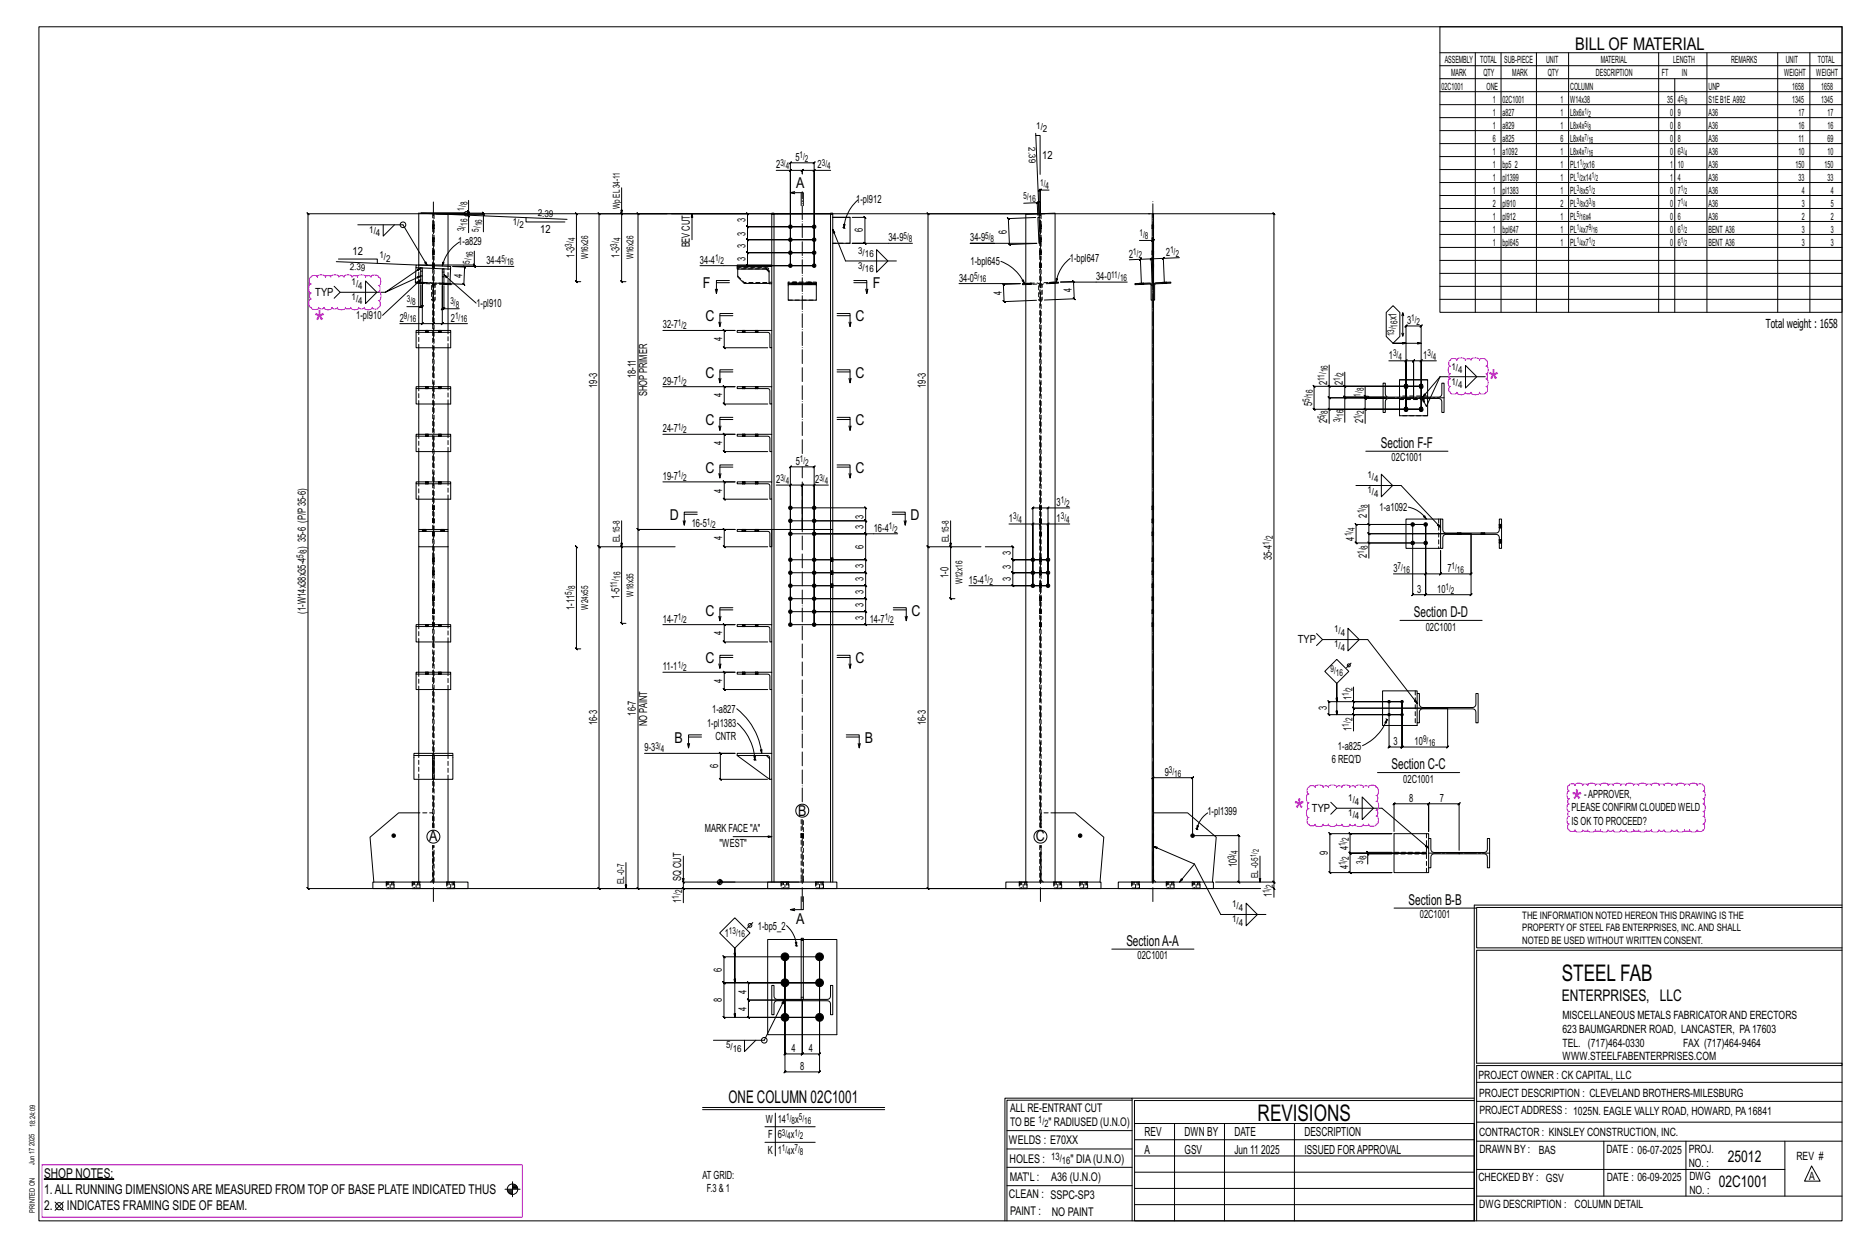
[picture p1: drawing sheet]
<svg xmlns="http://www.w3.org/2000/svg" width="914mm" height="610mm" viewBox="0 0 914 610" stroke-linecap="round" stroke-linejoin="round" font-family="sans-serif">
<defs><g id="words">
<g font-size="15.9" fill="#f0f">
<text x="154" y="163">*</text>
<text x="729" y="192">*</text>
<text x="633" y="402">*</text>
<text x="769" y="398">*</text>
</g>
<g font-size="11.2">
<text x="764" y="480">STEEL FAB</text>
<text x="616" y="548">REVISIONS</text>
</g>
<g font-size="8.6">
<text x="771" y="24">BILL OF MATERIAL</text>
<text x="357" y="540">ONE COLUMN 02C1001</text>
</g>
<g font-size="7.9">
<text x="765" y="490">ENTERPRISES, LLC</text>
<text x="846" y="569">25012</text>
<text x="841" y="581">02C1001</text>
</g>
<g font-size="7.3">
<text x="390" y="92">A</text>
<text x="344" y="141">F</text>
<text x="427" y="141">F</text>
<text x="345" y="157">C</text>
<text x="419" y="157">C</text>
<text x="345" y="185">C</text>
<text x="419" y="185">C</text>
<text x="345" y="208">C</text>
<text x="419" y="208">C</text>
<text x="676" y="219">Section F-F</text>
<text x="345" y="231">C</text>
<text x="419" y="231">C</text>
<text x="328" y="254">D</text>
<text x="446" y="254">D</text>
<text x="345" y="301">C</text>
<text x="446" y="301">C</text>
<text x="692" y="302">Section D-D</text>
<text x="345" y="324">C</text>
<text x="419" y="324">C</text>
<text x="330" y="363">B</text>
<text x="423" y="363">B</text>
<text x="681" y="376">Section C-C</text>
<text x="391" y="399">B</text>
<text x="210" y="412">A</text>
<text x="507" y="412">C</text>
<text x="690" y="443">Section B-B</text>
<text x="390" y="452">A</text>
<text x="551" y="463">SectionA-A</text>
</g>
<g font-size="6.6">
<text x="22" y="576">SHOP NOTES:</text>
<text x="22" y="584">1.ALL RUNNING DIMENSIONSARE MEASURED FROM TOP OF BASE PLATE INDICATED THUS</text>
<text x="22" y="592">2.</text>
<text x="33" y="592">INDICATES FRAMING SIDE OF BEAM.</text>
</g>
<g font-size="6.1">
<text x="864" y="161">Total weight : 1658</text>
<text x="560" y="556">REV</text>
<text x="580" y="556">DWN BY</text>
<text x="604" y="556">DATE</text>
<text x="639" y="556">DESCRIPTION</text>
<text x="560" y="564">A</text>
<text x="580" y="564">GSV</text>
<text x="604" y="564">Jun 11</text>
<text x="617" y="564">2025</text>
<text x="639" y="564">ISSUED FORAPPROVAL</text>
</g>
<g font-size="5.9">
<text x="494" y="560">WELDS : E70XX</text>
<text x="494" y="569">HOLES :</text>
<text x="524" y="569">&quot; DIA(U.N.O)</text>
<text x="494" y="578">MAT'L :</text>
<text x="515" y="578">A36 (U.N.O)</text>
<text x="494" y="586">CLEAN : SSPC-SP3</text>
<text x="495" y="595">PAINT :</text>
<text x="515" y="595">NO PAINT</text>
</g>
<g font-size="5.8">
<text x="494" y="544">ALL RE-ENTRANT CUT</text>
<text x="494" y="551">TO BE</text>
<text x="513" y="551">&quot; RADIUSED (U.N.O)</text>
</g>
<g font-size="5.6">
<text x="765" y="499">MISCELLANEOUS METALS FABRICATORAND ERECTORS</text>
<text x="765" y="505">623 BAUMGARDNER ROAD, LANCASTER, PA17603</text>
<text x="765" y="512">TEL. (717)464-0330</text>
<text x="824" y="512">FAX (717)464-9464</text>
<text x="765" y="519">WWW.STEELFABENTERPRISES.COM</text>
<text x="724" y="528">PROJECT OWNER : CK CAPITAL, LLC</text>
<text x="724" y="537">PROJECT DESCRIPTION : CLEVELAND BROTHERS-MILESBURG</text>
<text x="724" y="545">PROJECTADDRESS : 1025N. EAGLE VALLY ROAD, HOWARD, PA16841</text>
<text x="724" y="556">CONTRACTOR : KINSLEY CONSTRUCTION, INC.</text>
<text x="724" y="564">DRAWN BY :</text>
<text x="753" y="564">BAS</text>
<text x="786" y="564">DATE : 06-07-2025</text>
<text x="827" y="564">PROJ.</text>
<text x="879" y="568">REV #</text>
<text x="827" y="571">NO. :</text>
<text x="724" y="578">CHECKED BY : GSV</text>
<text x="787" y="578">DATE : 06-09-2025</text>
<text x="827" y="578">DWG</text>
<text x="886" y="578">A</text>
<text x="827" y="584">NO. :</text>
<text x="724" y="591">DWG DESCRIPTION : COLUMN DETAIL</text>
</g>
<g font-size="5.5">
<text x="510" y="78">12</text>
<text x="380" y="82">2</text>
<text x="389" y="79">5</text>
<text x="400" y="82">2</text>
<text x="419" y="99">1-pl912</text>
<text x="365" y="109" transform="rotate(-90 365 109)">3</text>
<text x="422" y="114" transform="rotate(-90 422 114)">6</text>
<text x="224" y="120">1-a829</text>
<text x="264" y="114">12</text>
<text x="365" y="115" transform="rotate(-90 365 115)">3</text>
<text x="435" y="118">34-9</text>
<text x="475" y="118">34-9</text>
<text x="493" y="114" transform="rotate(-92 493 114)">6</text>
<text x="173" y="125">12</text>
<text x="338" y="121" transform="rotate(-90 338 121)">BEV CUT</text>
<text x="365" y="121" transform="rotate(-90 365 121)">3</text>
<text x="571" y="125" transform="rotate(-2 571 125)">2</text>
<text x="238" y="129">34-4</text>
<text x="281" y="126" transform="rotate(-90 281 126)">1-3</text>
<text x="303" y="126" transform="rotate(-90 303 126)">1-3</text>
<text x="343" y="129">34-4</text>
<text x="365" y="128" transform="rotate(-90 365 128)">3</text>
<text x="475" y="130">1-bpl645</text>
<text x="524" y="128">1-bpl647</text>
<text x="553" y="126" transform="rotate(-2 553 126)">2</text>
<text x="226" y="136" transform="rotate(-88 226 136)">4</text>
<text x="469" y="138">34-0</text>
<text x="537" y="137">34-0</text>
<text x="525" y="143" transform="rotate(-92 525 143)">4</text>
<text x="154" y="145">TYP</text>
<text x="490" y="144" transform="rotate(-92 490 144)">4</text>
<text x="233" y="150">1-pl910</text>
<text x="174" y="156">1-pl910</text>
<text x="196" y="157">2</text>
<text x="221" y="157">2</text>
<text x="324" y="161">32-7</text>
<text x="684" y="157" transform="rotate(-90 684 157)">x1</text>
<text x="689" y="158">3</text>
<text x="354" y="167" transform="rotate(-90 354 167)">4</text>
<text x="680" y="176">1</text>
<text x="697" y="176">1</text>
<text x="311" y="185" transform="rotate(-90 311 185)">18-11</text>
<text x="292" y="190" transform="rotate(-90 292 190)">19-3</text>
<text x="324" y="188">29-7</text>
<text x="453" y="190" transform="rotate(-90 453 190)">19-3</text>
<text x="650" y="188" transform="rotate(-90 650 188)">2</text>
<text x="657" y="188" transform="rotate(-90 657 188)">2</text>
<text x="317" y="194" transform="rotate(-90 317 194)">SHOPPRIMER</text>
<text x="354" y="194" transform="rotate(-90 354 194)">4</text>
<text x="642" y="199" transform="rotate(-90 642 199)">5</text>
<text x="650" y="207" transform="rotate(-90 650 207)">2</text>
<text x="667" y="207" transform="rotate(-90 667 207)">2</text>
<text x="324" y="211">24-7</text>
<text x="354" y="218" transform="rotate(-90 354 218)">4</text>
<text x="390" y="227">5</text>
<text x="681" y="226">02C1001</text>
<text x="324" y="235">19-7</text>
<text x="380" y="236">2</text>
<text x="399" y="236">2</text>
<text x="354" y="241" transform="rotate(-90 354 241)">4</text>
<text x="517" y="248">3</text>
<text x="675" y="250">1-a1092</text>
<text x="423" y="254" transform="rotate(-90 423 254)">3</text>
<text x="494" y="255">1</text>
<text x="517" y="255">1</text>
<text x="669" y="253" transform="rotate(-90 669 253)">2</text>
<text x="339" y="258">16-5</text>
<text x="423" y="259" transform="rotate(-90 423 259)">3</text>
<text x="428" y="260">16-4</text>
<text x="150" y="269" transform="rotate(-90 150 269)">) 35-6 (P/P35-6)</text>
<text x="354" y="264" transform="rotate(-90 354 264)">4</text>
<text x="423" y="269" transform="rotate(-90 423 269)">6</text>
<text x="663" y="264" transform="rotate(-90 663 264)">4</text>
<text x="495" y="272" transform="rotate(-90 495 272)">3</text>
<text x="623" y="274" transform="rotate(-90 623 274)">35-4</text>
<text x="669" y="273" transform="rotate(-90 669 273)">2</text>
<text x="423" y="278" transform="rotate(-90 423 278)">3</text>
<text x="495" y="278" transform="rotate(-90 495 278)">3</text>
<text x="682" y="280">3</text>
<text x="709" y="280">7</text>
<text x="423" y="284" transform="rotate(-90 423 284)">3</text>
<text x="464" y="283" transform="rotate(-90 464 283)">1-0</text>
<text x="474" y="286">15-4</text>
<text x="495" y="284" transform="rotate(-90 495 284)">3</text>
<text x="303" y="293" transform="rotate(-90 303 293)">1-5</text>
<text x="423" y="291" transform="rotate(-90 423 291)">3</text>
<text x="694" y="290">3</text>
<text x="703" y="290">10</text>
<text x="281" y="298" transform="rotate(-90 281 298)">1-11</text>
<text x="423" y="297" transform="rotate(-90 423 297)">3</text>
<text x="150" y="300" transform="rotate(-90 150 300)">(1-W14x38x35-4</text>
<text x="324" y="305">14-7</text>
<text x="423" y="303" transform="rotate(-90 423 303)">3</text>
<text x="426" y="305">14-7</text>
<text x="354" y="311" transform="rotate(-90 354 311)">4</text>
<text x="698" y="308">02C1001</text>
<text x="635" y="315">TYP</text>
<text x="324" y="328">11-1</text>
<text x="354" y="334" transform="rotate(-90 354 334)">4</text>
<text x="649" y="347" transform="rotate(-90 649 347)">3</text>
<text x="662" y="343" transform="rotate(-90 662 343)">1</text>
<text x="311" y="350" transform="rotate(-90 311 350)">16-7</text>
<text x="349" y="349">1-a827</text>
<text x="292" y="355" transform="rotate(-90 292 355)">16-3</text>
<text x="317" y="355" transform="rotate(-90 317 355)">NO PAINT</text>
<text x="346" y="356">1-pl1383</text>
<text x="453" y="355" transform="rotate(-90 453 355)">16-3</text>
<text x="662" y="358" transform="rotate(-90 662 358)">1</text>
<text x="350" y="362">CNTR</text>
<text x="682" y="364">3</text>
<text x="692" y="364">10</text>
<text x="315" y="368">9-3</text>
<text x="655" y="367">1-a825</text>
<text x="352" y="376" transform="rotate(-90 352 376)">6</text>
<text x="652" y="373">6 REQ'D</text>
<text x="570" y="380">9</text>
<text x="687" y="383">02C1001</text>
<text x="690" y="392">8</text>
<text x="705" y="392">7</text>
<text x="775" y="390">-APPROVER,</text>
<text x="591" y="399">1-pl1399</text>
<text x="642" y="397">TYP</text>
<text x="769" y="397">PLEASE CONFIRM CLOUDED WELD</text>
<text x="345" y="407">MARK FACE &quot;A&quot;</text>
<text x="769" y="403">IS OKTO PROCEED?</text>
<text x="352" y="415">&quot;WEST&quot;</text>
<text x="650" y="418" transform="rotate(-90 650 418)">9</text>
<text x="660" y="416" transform="rotate(-90 660 416)">4</text>
<text x="605" y="424" transform="rotate(-90 605 424)">10</text>
<text x="660" y="425" transform="rotate(-90 660 425)">4</text>
<text x="334" y="431" transform="rotate(-90 334 431)">SQ CUT</text>
<text x="334" y="442" transform="rotate(-90 334 442)">1</text>
<text x="623" y="439" transform="rotate(-90 623 439)">1</text>
<text x="695" y="449">02C1001</text>
<text x="371" y="455">1-bp5_2</text>
<text x="355" y="458">1</text>
<text x="557" y="469">02C1001</text>
<text x="353" y="475" transform="rotate(-90 353 475)">6</text>
<text x="353" y="490" transform="rotate(-90 353 490)">8</text>
<text x="365" y="486" transform="rotate(-90 365 486)">4</text>
<text x="365" y="495" transform="rotate(-90 365 495)">4</text>
<text x="387" y="515">4</text>
<text x="396" y="515">4</text>
<text x="392" y="523">8</text>
<text x="375" y="549">W</text>
<text x="381" y="549">14</text>
<text x="389" y="549">x</text>
<text x="376" y="557">F</text>
<text x="381" y="557">6</text>
<text x="387" y="557">x</text>
<text x="376" y="565">K</text>
<text x="381" y="565">1</text>
<text x="387" y="565">x</text>
<text x="344" y="577">AT GRID:</text>
<text x="346" y="583">F.3 &amp; 1</text>
</g>
<g font-size="5">
<text x="745" y="450">THE INFORMATION NOTED HEREON THIS DRAWING IS THE</text>
<text x="745" y="456">PROPERTY OF STEEL FAB ENTERPRISES, INC.AND SHALL</text>
<text x="745" y="462">NOTED BE USED WITHOUT WRITTEN CONSENT.</text>
<text x="508" y="550">1/</text>
<text x="511" y="551">2</text>
<text x="515" y="568">13/</text>
<text x="520" y="570">16</text>
</g>
<g font-size="4.9">
<text x="707" y="31">ASSEMBLY</text>
<text x="725" y="31">TOTAL</text>
<text x="736" y="31">SUB-PIECE</text>
<text x="757" y="31">UNIT</text>
<text x="784" y="31">MATERIAL</text>
<text x="819" y="31">LENGTH</text>
<text x="847" y="31">REMARKS</text>
<text x="874" y="31">UNIT</text>
<text x="890" y="31">TOTAL</text>
<text x="710" y="37">MARK</text>
<text x="726" y="37">QTY</text>
<text x="740" y="37">MARK</text>
<text x="758" y="37">QTY</text>
<text x="781" y="37">DESCRIPTION</text>
<text x="814" y="37">FT</text>
<text x="823" y="37">IN</text>
<text x="873" y="37">WEIGHT</text>
<text x="889" y="37">WEIGHT</text>
<text x="706" y="44">02C1001</text>
<text x="728" y="44">ONE</text>
<text x="769" y="44">COLUMN</text>
<text x="836" y="44">UNP</text>
<text x="877" y="44">1658</text>
<text x="891" y="44">1658</text>
<text x="731" y="50">1</text>
<text x="736" y="50">02C1001</text>
<text x="764" y="50">1</text>
<text x="769" y="50">W14x38</text>
<text x="816" y="50">35</text>
<text x="821" y="50">4</text>
<text x="836" y="50">S1EB1E A992</text>
<text x="877" y="50">1345</text>
<text x="891" y="50">1345</text>
<text x="731" y="57">1</text>
<text x="736" y="57">a827</text>
<text x="764" y="57">1</text>
<text x="769" y="57">L8x6x</text>
<text x="818" y="57">0</text>
<text x="821" y="57">9</text>
<text x="836" y="57">A36</text>
<text x="880" y="57">17</text>
<text x="895" y="57">17</text>
<text x="731" y="63">1</text>
<text x="736" y="63">a829</text>
<text x="764" y="63">1</text>
<text x="769" y="63">L8x4x</text>
<text x="818" y="63">0</text>
<text x="821" y="63">8</text>
<text x="836" y="63">A36</text>
<text x="880" y="63">16</text>
<text x="895" y="63">16</text>
<text x="731" y="69">6</text>
<text x="736" y="69">a825</text>
<text x="764" y="69">6</text>
<text x="769" y="69">L8x4x</text>
<text x="818" y="69">0</text>
<text x="821" y="69">8</text>
<text x="836" y="69">A36</text>
<text x="880" y="69">11</text>
<text x="895" y="69">69</text>
<text x="731" y="76">1</text>
<text x="736" y="76">a1092</text>
<text x="764" y="76">1</text>
<text x="769" y="76">L8x4x</text>
<text x="818" y="76">0</text>
<text x="821" y="76">6</text>
<text x="836" y="76">A36</text>
<text x="880" y="76">10</text>
<text x="895" y="76">10</text>
<text x="731" y="82">1</text>
<text x="736" y="82">bp5_2</text>
<text x="764" y="82">1</text>
<text x="769" y="82">PL1 x16</text>
<text x="818" y="82">1</text>
<text x="821" y="82">10</text>
<text x="836" y="82">A36</text>
<text x="879" y="82">150</text>
<text x="893" y="82">150</text>
<text x="731" y="88">1</text>
<text x="736" y="88">pl1399</text>
<text x="764" y="88">1</text>
<text x="769" y="88">PL x14</text>
<text x="818" y="88">1</text>
<text x="821" y="88">4</text>
<text x="836" y="88">A36</text>
<text x="880" y="88">33</text>
<text x="895" y="88">33</text>
<text x="731" y="95">1</text>
<text x="736" y="95">pl1383</text>
<text x="764" y="95">1</text>
<text x="769" y="95">PL x5</text>
<text x="818" y="95">0</text>
<text x="821" y="95">7</text>
<text x="836" y="95">A36</text>
<text x="882" y="95">4</text>
<text x="896" y="95">4</text>
<text x="731" y="101">2</text>
<text x="736" y="101">pl910</text>
<text x="764" y="101">2</text>
<text x="769" y="101">PL x3</text>
<text x="818" y="101">0</text>
<text x="821" y="101">7</text>
<text x="836" y="101">A36</text>
<text x="882" y="101">3</text>
<text x="896" y="101">5</text>
<text x="731" y="107">1</text>
<text x="736" y="107">pl912</text>
<text x="764" y="107">1</text>
<text x="769" y="107">PL</text>
<text x="776" y="107">x4</text>
<text x="818" y="107">0</text>
<text x="821" y="107">6</text>
<text x="836" y="107">A36</text>
<text x="882" y="107">2</text>
<text x="896" y="107">2</text>
<text x="731" y="114">1</text>
<text x="736" y="114">bpl647</text>
<text x="764" y="114">1</text>
<text x="769" y="114">PL x7</text>
<text x="818" y="114">0</text>
<text x="821" y="114">6</text>
<text x="836" y="114">BENT A36</text>
<text x="882" y="114">3</text>
<text x="896" y="114">3</text>
<text x="731" y="120">1</text>
<text x="736" y="120">bpl645</text>
<text x="764" y="120">1</text>
<text x="769" y="120">PL x7</text>
<text x="818" y="120">0</text>
<text x="821" y="120">6</text>
<text x="836" y="120">BENT A36</text>
<text x="882" y="120">3</text>
<text x="896" y="120">3</text>
</g>
<g font-size="4.7">
<text x="507" y="63">1/</text>
<text x="511" y="65">2</text>
<text x="391" y="77">1/</text>
<text x="503" y="72" transform="rotate(88 503 72)">2.39</text>
<text x="382" y="81">3/</text>
<text x="385" y="83">4</text>
<text x="394" y="79">2</text>
<text x="402" y="81">3/</text>
<text x="405" y="83">4</text>
<text x="509" y="91">1/</text>
<text x="512" y="92">4</text>
<text x="229" y="101" transform="rotate(-90 229 101)">8</text>
<text x="501" y="97" transform="rotate(-2 501 97)">5/</text>
<text x="504" y="99" transform="rotate(-2 504 99)">16</text>
<text x="227" y="103" transform="rotate(-90 227 103)">1/</text>
<text x="263" y="106" transform="rotate(2 263 106)">2.39</text>
<text x="303" y="102" transform="rotate(-90 303 102)">Wp EL34-11</text>
<text x="181" y="114">1/</text>
<text x="227" y="113" transform="rotate(-90 227 113)">3/</text>
<text x="229" y="110" transform="rotate(-90 229 110)">16</text>
<text x="234" y="113" transform="rotate(-90 234 113)">5/</text>
<text x="236" y="111" transform="rotate(-90 236 111)">16</text>
<text x="251" y="110">1/</text>
<text x="254" y="112">2</text>
<text x="184" y="115">4</text>
<text x="282" y="118" transform="rotate(-90 282 118)">4</text>
<text x="304" y="118" transform="rotate(-90 304 118)">4</text>
<text x="442" y="117">5/</text>
<text x="445" y="118">8</text>
<text x="482" y="117">5/</text>
<text x="485" y="118">8</text>
<text x="558" y="115">1/</text>
<text x="560" y="117">8</text>
<text x="280" y="121" transform="rotate(-90 280 121)">3/</text>
<text x="302" y="121" transform="rotate(-90 302 121)">3/</text>
<text x="420" y="124">3/</text>
<text x="423" y="126">16</text>
<text x="555" y="125" transform="rotate(-2 555 125)">1/</text>
<text x="573" y="124" transform="rotate(-2 573 124)">1/</text>
<text x="576" y="126" transform="rotate(-2 576 126)">2</text>
<text x="186" y="126">1/</text>
<text x="189" y="128">2</text>
<text x="230" y="129" transform="rotate(-90 230 129)">5/</text>
<text x="232" y="126" transform="rotate(-90 232 126)">16</text>
<text x="245" y="128">5/</text>
<text x="248" y="130">16</text>
<text x="288" y="127" transform="rotate(-90 288 127)">W16x26</text>
<text x="310" y="127" transform="rotate(-90 310 127)">W16x26</text>
<text x="350" y="128">1/</text>
<text x="353" y="129">2</text>
<text x="420" y="132">3/</text>
<text x="557" y="126" transform="rotate(-2 557 126)">2</text>
<text x="171" y="132" transform="rotate(2 171 132)">2.39</text>
<text x="423" y="133">16</text>
<text x="477" y="137">5/</text>
<text x="544" y="136">11/</text>
<text x="548" y="137">16</text>
<text x="172" y="140">1/</text>
<text x="175" y="141">4</text>
<text x="479" y="138">16</text>
<text x="172" y="147">1/</text>
<text x="175" y="149">4</text>
<text x="199" y="148">3/</text>
<text x="202" y="149">8</text>
<text x="220" y="149">3/</text>
<text x="223" y="150">8</text>
<text x="198" y="156">9/</text>
<text x="200" y="158">16</text>
<text x="223" y="156">1/</text>
<text x="225" y="158">16</text>
<text x="332" y="159">1/</text>
<text x="334" y="161">2</text>
<text x="684" y="160" transform="rotate(-90 684 160)">16</text>
<text x="691" y="157">1/</text>
<text x="693" y="159">2</text>
<text x="682" y="165" transform="rotate(-90 682 165)">13/</text>
<text x="682" y="174">3/</text>
<text x="685" y="176">4</text>
<text x="699" y="174">3/</text>
<text x="701" y="176">4</text>
<text x="650" y="182" transform="rotate(-90 650 182)">16</text>
<text x="658" y="184" transform="rotate(-90 658 184)">2</text>
<text x="711" y="181">1/</text>
<text x="714" y="182">4</text>
<text x="332" y="187">1/</text>
<text x="334" y="189">2</text>
<text x="648" y="186" transform="rotate(-90 648 186)">11/</text>
<text x="656" y="186" transform="rotate(-90 656 186)">1/</text>
<text x="668" y="191" transform="rotate(-90 668 191)">8</text>
<text x="711" y="188">1/</text>
<text x="714" y="190">4</text>
<text x="641" y="197" transform="rotate(-90 641 197)">5/</text>
<text x="643" y="194" transform="rotate(-90 643 194)">16</text>
<text x="666" y="194" transform="rotate(-90 666 194)">1/</text>
<text x="650" y="203" transform="rotate(-90 650 203)">8</text>
<text x="668" y="203" transform="rotate(-90 668 203)">2</text>
<text x="648" y="205" transform="rotate(-90 648 205)">5/</text>
<text x="656" y="207" transform="rotate(-90 656 207)">3/</text>
<text x="658" y="204" transform="rotate(-90 658 204)">16</text>
<text x="666" y="205" transform="rotate(-90 666 205)">1/</text>
<text x="332" y="210">1/</text>
<text x="334" y="212">2</text>
<text x="392" y="226">1/</text>
<text x="394" y="228">2</text>
<text x="332" y="234">1/</text>
<text x="334" y="235">2</text>
<text x="382" y="235">3/</text>
<text x="385" y="237">4</text>
<text x="401" y="235">3/</text>
<text x="404" y="237">4</text>
<text x="669" y="234">1/</text>
<text x="673" y="236">4</text>
<text x="669" y="241">1/</text>
<text x="673" y="243">4</text>
<text x="519" y="246">1/</text>
<text x="522" y="248">2</text>
<text x="668" y="251" transform="rotate(-90 668 251)">1/</text>
<text x="669" y="249" transform="rotate(-90 669 249)">8</text>
<text x="346" y="257">1/</text>
<text x="496" y="254">3/</text>
<text x="499" y="256">4</text>
<text x="519" y="254">3/</text>
<text x="522" y="256">4</text>
<text x="349" y="258">2</text>
<text x="435" y="259">1/</text>
<text x="438" y="261">2</text>
<text x="623" y="264" transform="rotate(-90 623 264)">2</text>
<text x="662" y="262" transform="rotate(-90 662 262)">1/</text>
<text x="663" y="260" transform="rotate(-90 663 260)">4</text>
<text x="303" y="265" transform="rotate(-90 303 265)">EL15-8</text>
<text x="464" y="265" transform="rotate(-90 464 265)">EL15-8</text>
<text x="621" y="267" transform="rotate(-90 621 267)">1/</text>
<text x="669" y="268" transform="rotate(-90 669 268)">8</text>
<text x="149" y="273" transform="rotate(-90 149 273)">5/</text>
<text x="150" y="270" transform="rotate(-90 150 270)">8</text>
<text x="668" y="271" transform="rotate(-90 668 271)">1/</text>
<text x="684" y="279">7/</text>
<text x="687" y="280">16</text>
<text x="711" y="279">1/</text>
<text x="713" y="280">16</text>
<text x="302" y="287" transform="rotate(-90 302 287)">11/</text>
<text x="304" y="283" transform="rotate(-90 304 283)">16</text>
<text x="471" y="286" transform="rotate(-90 471 286)">W12x16</text>
<text x="482" y="284">1/</text>
<text x="484" y="286">2</text>
<text x="280" y="291" transform="rotate(-90 280 291)">5/</text>
<text x="282" y="288" transform="rotate(-90 282 288)">8</text>
<text x="310" y="292" transform="rotate(-90 310 292)">W18x35</text>
<text x="708" y="289">1/</text>
<text x="710" y="290">2</text>
<text x="288" y="298" transform="rotate(-90 288 298)">W24x55</text>
<text x="332" y="303">1/</text>
<text x="334" y="305">2</text>
<text x="433" y="303">1/</text>
<text x="436" y="305">2</text>
<text x="653" y="309">1/</text>
<text x="656" y="311">4</text>
<text x="653" y="317">1/</text>
<text x="656" y="318">4</text>
<text x="332" y="327">1/</text>
<text x="334" y="328">2</text>
<text x="651" y="329">9/</text>
<text x="654" y="331">16</text>
<text x="660" y="340" transform="rotate(-90 660 340)">1/</text>
<text x="662" y="338" transform="rotate(-90 662 338)">2</text>
<text x="662" y="353" transform="rotate(-90 662 353)">2</text>
<text x="660" y="356" transform="rotate(-90 660 356)">1/</text>
<text x="697" y="363">9/</text>
<text x="699" y="365">16</text>
<text x="321" y="366">3/</text>
<text x="323" y="368">4</text>
<text x="572" y="378">3/</text>
<text x="575" y="380">16</text>
<text x="660" y="392">1/</text>
<text x="663" y="394">4</text>
<text x="660" y="399">1/</text>
<text x="663" y="401">4</text>
<text x="659" y="414" transform="rotate(-90 659 414)">1/</text>
<text x="660" y="411" transform="rotate(-90 660 411)">2</text>
<text x="606" y="418" transform="rotate(-90 606 418)">4</text>
<text x="604" y="420" transform="rotate(-90 604 420)">3/</text>
<text x="659" y="423" transform="rotate(-90 659 423)">1/</text>
<text x="660" y="421" transform="rotate(-90 660 421)">2</text>
<text x="667" y="423" transform="rotate(-90 667 423)">3/</text>
<text x="669" y="420" transform="rotate(-90 669 420)">8</text>
<text x="616" y="429" transform="rotate(-90 616 429)">EL-0-5</text>
<text x="306" y="433" transform="rotate(-90 306 433)">EL-0-7</text>
<text x="334" y="437" transform="rotate(-90 334 437)">2</text>
<text x="621" y="437" transform="rotate(-90 621 437)">1/</text>
<text x="623" y="434" transform="rotate(-90 623 434)">2</text>
<text x="332" y="440" transform="rotate(-90 332 440)">1/</text>
<text x="603" y="444">1/</text>
<text x="606" y="446">4</text>
<text x="603" y="451">1/</text>
<text x="606" y="453">4</text>
<text x="357" y="457">13/</text>
<text x="361" y="459">16</text>
<text x="355" y="513">5/</text>
<text x="359" y="514">16</text>
<text x="385" y="548">1/</text>
<text x="387" y="550">8</text>
<text x="391" y="548">5/</text>
<text x="394" y="550">16</text>
<text x="383" y="556">3/</text>
<text x="385" y="557">4</text>
<text x="389" y="556">1/</text>
<text x="392" y="557">2</text>
<text x="383" y="563">1/</text>
<text x="389" y="563">7/</text>
<text x="385" y="565">4</text>
<text x="392" y="565">8</text>
</g>
<g font-size="4.2">
<text x="823" y="49">5/</text>
<text x="825" y="51">8</text>
<text x="776" y="56">1/</text>
<text x="778" y="57">2</text>
<text x="776" y="62">5/</text>
<text x="778" y="63">8</text>
<text x="776" y="68">7/</text>
<text x="778" y="70">16</text>
<text x="776" y="75">7/</text>
<text x="778" y="76">16</text>
<text x="823" y="75">3/</text>
<text x="825" y="76">4</text>
<text x="773" y="81">1/</text>
<text x="775" y="82">2</text>
<text x="772" y="87">1/</text>
<text x="774" y="89">2</text>
<text x="779" y="87">1/</text>
<text x="781" y="89">2</text>
<text x="772" y="94">3/</text>
<text x="774" y="95">8</text>
<text x="778" y="94">1/</text>
<text x="780" y="95">2</text>
<text x="823" y="94">1/</text>
<text x="825" y="95">2</text>
<text x="772" y="100">3/</text>
<text x="774" y="101">8</text>
<text x="778" y="100">3/</text>
<text x="780" y="101">8</text>
<text x="823" y="100">1/</text>
<text x="825" y="101">4</text>
<text x="772" y="106">5/</text>
<text x="774" y="108">16</text>
<text x="772" y="113">1/</text>
<text x="778" y="113">9/</text>
<text x="823" y="113">1/</text>
<text x="772" y="119">1/</text>
<text x="774" y="114">4</text>
<text x="778" y="119">1/</text>
<text x="780" y="114">16</text>
<text x="823" y="119">1/</text>
<text x="825" y="114">2</text>
<text x="774" y="121">4</text>
<text x="780" y="121">2</text>
<text x="825" y="121">2</text>
</g>
<g font-size="4">
<text x="615" y="419" transform="rotate(-90 615 419)">1/</text>
<text x="616" y="417" transform="rotate(-90 616 417)">2</text>
</g>
<g font-size="3.7">
<text x="17" y="551" transform="rotate(-90 17 551)">18:24:09</text>
<text x="17" y="561" transform="rotate(-90 17 561)">2025</text>
<text x="17" y="570" transform="rotate(-90 17 570)">Jun 17</text>
<text x="17" y="593" transform="rotate(-90 17 593)">PRINTED ON</text>
</g>
</g></defs>
<g fill="#000" stroke="#000" stroke-width=".49">
<path d="M388 139h2zM396 139h1zM22 577h34z"/>
<circle cx="387" cy="111" r=".9"/>
<circle cx="387" cy="117" r=".9"/>
<circle cx="399" cy="111" r=".9"/>
<circle cx="399" cy="117" r=".9"/>
<circle cx="387" cy="124" r=".9"/>
<circle cx="387" cy="130" r=".9"/>
<circle cx="399" cy="124" r=".9"/>
<circle cx="399" cy="130" r=".9"/>
<circle cx="688" cy="189" r="1"/>
<circle cx="696" cy="189" r="1"/>
<circle cx="688" cy="200" r="1"/>
<circle cx="696" cy="200" r="1"/>
<circle cx="387" cy="248" r=".9"/>
<circle cx="387" cy="255" r=".9"/>
<circle cx="399" cy="255" r=".9"/>
<circle cx="399" cy="248" r=".9"/>
<circle cx="692" cy="257" r=".9"/>
<circle cx="698" cy="257" r=".9"/>
<circle cx="387" cy="274" r=".9"/>
<circle cx="387" cy="261" r=".9"/>
<circle cx="399" cy="274" r=".9"/>
<circle cx="399" cy="261" r=".9"/>
<circle cx="506" cy="274" r=".9"/>
<circle cx="513" cy="274" r=".9"/>
<circle cx="692" cy="266" r=".9"/>
<circle cx="698" cy="266" r=".9"/>
<circle cx="387" cy="293" r=".9"/>
<circle cx="387" cy="287" r=".9"/>
<circle cx="387" cy="299" r=".9"/>
<circle cx="387" cy="280" r=".9"/>
<circle cx="399" cy="293" r=".9"/>
<circle cx="399" cy="299" r=".9"/>
<circle cx="399" cy="280" r=".9"/>
<circle cx="399" cy="287" r=".9"/>
<circle cx="506" cy="287" r=".9"/>
<circle cx="506" cy="280" r=".9"/>
<circle cx="513" cy="280" r=".9"/>
<circle cx="513" cy="287" r=".9"/>
<circle cx="387" cy="306" r=".9"/>
<circle cx="399" cy="306" r=".9"/>
<circle cx="680" cy="350" r=".6"/>
<circle cx="680" cy="343" r=".6"/>
<circle cx="686" cy="350" r=".6"/>
<circle cx="686" cy="343" r=".6"/>
<circle cx="193" cy="409" r=".9"/>
<circle cx="529" cy="409" r=".9"/>
<circle cx="584" cy="409" r=".9"/>
<circle cx="384" cy="468" r="1.9"/>
<circle cx="401" cy="468" r="1.9"/>
<circle cx="384" cy="498" r="1.9"/>
<circle cx="384" cy="481" r="1.9"/>
<circle cx="401" cy="481" r="1.9"/>
<circle cx="401" cy="498" r="1.9"/>
</g>
<g fill="none" stroke="#000" stroke-width=".49">
<path d="M19 13h883v584h-883zM705 13h197v140h-197zM705 26h197M705 32h197M705 39h197M722 26v127M735 26v127M752 26v127M768 26v127M812 26v127M820 39v114M836 26v127"/>
<path d="M870 26v127M886 26v127M705 45h197M705 51h197M705 58h197M507 65l2 41M507 66h2v19M705 64h197M705 70h197M705 77h197M229 98v6h-1h-1h-21h31h-1l1 1v-1v1M304 92v46v-1l1 1h-1h2"/>
<path d="M380 83h7v47v-50h-1l1-1v1h12h-1l1-1v1v50v-47h8M387 83l-1 1 1-1zM387 83h6l-1 1 1-1v2v-2l-1 1 1-1h6M389 95l-2-1h6v7M389 94h-2M392 94v7M393 94v3zM399 83l-1 1zM420 98a20 20 0 0 0-7 13M501 99h7v6M508 99l-1 1zM509 94l1-1z"/>
<path d="M509 93l-1 1 1-1v12l-1-6h1l-1 1v-1M514 93h-5v12M705 83h197M705 89h197M705 96h197M175 110h22l12 20M188 110v6l5-6M212 112h.1M212 110h.1M212 118h.1M212 116h.1M212 105l66 2"/>
<path d="M225 118a19 19 0 0 0-8 12M229 105l1 1zM229 103l1 1zM229 104v1v-1l1 1h-1h-15h15v-1l1 1h-1v1M236 104l1 1zM237 113v-8h-17h7l1 1h1v8M257 106v3h20M282 104l1 1zM282 105v33v-1l1 1h-1h2M304 104l1 1zM327 105h-34v-1l1 1h-1v163M329 105h37l-1-1 1 1v6l-1-1 1 1h33h-33l-1-1 1 1v6h-1l1 1v-1h33h-33h-1l1 1v-1v7l-1-1 1 1h33h-33l-1-1 1 1v6l-1-1 1 1h33h-56"/>
<path d="M339 105v12M378 105h1v327M378 105v-1h30v328M378 105v25M379 105h28v327M393 105h-81v-1l1 1h-1v154l1 1-1-1h27M407 105h1M408 112l6 16h25M413 111h.1M413 110h1l-1 1zM413 111l1 1M416 106h-8h8v13h-8"/>
<path d="M417 106h6l1 1-1-1v13l1 1-1-1h-6h30M507 106l-13 1-1-1 1 1v13v-1l1 1h-1l14-1h-33h12M508 106h1v13zM509 112h.1M509 110h.1M509 118h.1M509 116h.1M510 112h.1M510 110h.1M510 118h.1M510 116h.1M511 105h-57v-1l1 1h-1v163"/>
<path d="M558 118h6v20M562 105h62l-1-1 1 1v327M563 105h-412l-1-1 1 1v330l-1-1 1 1h413M564 112h.1M564 110h.1M564 118h.1M564 116h.1M564 105h1v327h-1zM564 118l1-1v1v20M565 112h.1M565 110h.1M565 118h.1"/>
<path d="M565 116h.1M565 117l-1 1zM705 102h197M705 108h197M705 115h197M165 128l39 2M166 127h19v2M179 137l5 6-5 6zM203 138v1h2M204 131l-1 7h3M204 130h17v2l-17-1zM205 130v-26l14 1v25"/>
<path d="M205 138v24M205 139h.1M205 138h.1M206 131l-17 12 17-8-2 1v-1h2v3h1v-3M206 139v11h-7M206 137l-19 17M206 131v4h1v-4M206 138l11 1M208 139h.1M208 138h.1M212 124h.1M212 123h.1"/>
<path d="M212 131h.1M212 129h.1M217 136v3v-3M217 128v1v1zM217 139h.1M217 132v4v-4M217 140v11h8M217 134l16 14M219 139h.1M219 139v23M220 139h1h-2M221 132l-1 7h-3"/>
<path d="M222 130l5 1v-1l1 1h-1v8l1 1-1-1h-6M222 130h30M232 129l1 1zM232 123v7h-27M232 130l1 1-1-1h-10M351 138h6M357 137h-6v7v-3M361 130h17v9h-2v-6v-1h-15zM361 132v4l3 3h12M375 132l1 1M378 130h-17M378 139v23"/>
<path d="M386 139h14h-14zM386 139h14M386 139v8h14v-8M388 139h2M396 139h1M418 137h6v7l1-3M418 138h6M429 122l6 6-6 5zM469 139h30h-8l1 1-1-1 1 9-1-1 1 1 15-1M490 128a21 21 0 0 1 11 11M500 137h1v2zM502 139h-1h1"/>
<path d="M503 139h.1M505 139h.1M509 124h.1M509 123h.1M509 131h.1M509 129h.1M510 124h.1M510 123h.1M510 131h.1M510 129h.1M514 138h.1M514 139h.1"/>
<path d="M516 138h.1M516 139h.1M516 138h2v1h-2M517 136h1l-1 2zM524 126a18 18 0 0 0-7 12M552 138h-33h6v-1l1 1h-1l1 8h-1l1 1v-1l-15 1M553 127h5l1 12M558 139h.1M558 127h6h-1l1-1v1v11M559 126l-1 1zM560 139h.1M564 124h.1"/>
<path d="M564 123h.1M564 131h.1M564 129h.1M564 140l-1-2-7 1h7v8h1M565 140l1-2h7v1h-8v8M565 124h.1M565 123h.1M565 131h.1M565 129h.1M569 138h.1M569 139h.1M569 126l-5 1 1-1-1 1 1 11"/>
<path d="M570 126l-1 1zM571 138h.1M571 139h.1M577 126h-8l1 12M705 121h197M705 127h197M705 134h197M164 140l2 3h23M166 143l-2 3M206 150h1l-1 1 1-1v-11v19h-11M206 150l-1 1zM207 158h5v1l1-1h-1v-20v20v1l1-1h-1h5"/>
<path d="M207 158l-1 1zM217 158l-1 1zM217 151h1l-1 1zM217 151l-1 1 1-1v-11v18h12M350 141l1 3M352 154h7M353 158l-1 2M359 153h-7v7v-2M410 153h6v7l1-2M410 154h6M416 158v2M424 141v3"/>
<path d="M679 153l3-3 3 3v12l-3 3-3-3zM687 153l-1 1M687 154v-1v11M705 140h197M705 146h197M204 162h17v1h-17zM204 163v7h17v-7M205 170v19M208 162h.1M208 163h.1M210 162h.1M210 163h.1"/>
<path d="M215 162h.1M215 163h.1M216 162h.1M216 163h.1M219 170v19M324 162h36h-5l-1-1 1 1v8h-1l1 1v-1h21M361 162h17v8h-1v-6l-1-1h-15zM363 162h.1M363 163h.1M365 162h.1M365 163h.1M370 162h.1"/>
<path d="M370 163h.1M371 162h.1M371 163h.1M378 170v19M651 179v10h45h-53l1 1-1-1v11l1 1-1-1h53h-45v7M680 177h8v23v-41v1l1-1h-1h8l-1 1 1-1v41v-23h7M686 163l1 1v-1M688 177l1-1zM688 177h4h-1l1-1v1v18v-18h-1l1-1v1h4M688 168h-6h14M696 177v-1l-1 1zM717 179l6 5-6 6z"/>
<path d="M204 189h17v1h-17zM204 190v8h17v-8M205 198v14M208 189h.1M208 190h.1M210 189h.1M210 190h.1M215 189h.1M215 190h.1M216 189h.1M216 190h.1M219 198v14"/>
<path d="M324 189h36h-5h-1l1 1v-1v9l-1-1 1 1h21M352 182h7M353 185l-1 2M359 181h-7v6v-2M361 189h17v9h-1v-7l-1-1h-15zM363 189h.1M363 190h.1M365 189h.1M365 190h.1M370 189h.1M370 190h.1M371 189h.1"/>
<path d="M371 190h.1M378 198v14M410 181h6v6l1-2M410 182h6M416 185v2M650 200l1 1zM650 189l1 1zM651 189v6l-1-1 1 1h25h-18v12M658 194l1 1zM658 189l1 1zM658 189v5l1 1-1-1h21h-21l1 1h-1M658 182v7h38"/>
<path d="M668 200l1 1zM668 193l1 1zM668 189v5h2v1h6h-25l-1-1 1 1v5M668 194v1v-1l1 1h-1h11h-11v-1l1 1h-1v5M677 187h1v6l2 1h25l1-1v-6h1v15h-1v-6l-2-1h-25l-1 2v5h-1zM685 194v-8h14v8M685 186h14M685 195v8h14v-8M705 184l-9 10M705 184l-7 15-2-4M705 184h22M204 212h17v1h-17z"/>
<path d="M204 213v8h17v-8M208 212h.1M208 213h.1M210 212h.1M210 213h.1M215 212h.1M215 213h.1M216 212h.1M216 213h.1M324 212h36h-5h-1l1 1v-1v9l-1-1 1 1h21M352 205h7M353 208l-1 3"/>
<path d="M359 204h-7v7v-3M361 212h17v9h-1v-7l-1-1h-15zM363 212h.1M363 213h.1M365 212h.1M365 213h.1M370 212h.1M370 213h.1M371 212h.1M371 213h.1M410 204h6v7l1-3M410 205h6"/>
<path d="M416 208v3M696 200h-28v7M204 236h17v1h-17zM204 237v7h17v-7M205 221v15M208 236h.1M208 237h.1M210 236h.1M210 237h.1M215 236h.1M215 237h.1M216 236h.1"/>
<path d="M216 237h.1M219 221v15M324 236h36h-5l-1-1 1 1v8h-1l1 1v-1h21M352 229h7M353 232l-1 2M359 227h-7v7v-2M361 236h17v8h-1v-6l-1-1h-15zM363 236h.1M363 237h.1M365 236h.1M365 237h.1M370 236h.1"/>
<path d="M370 237h.1M371 236h.1M371 237h.1M378 221v15M380 237h7v69v-78l-1 1 1-1h12l-1 1 1-1v78v-69h6M387 237l-1 1zM387 237h6l-1 1 1-1v22v-22l-1 1 1-1h6M399 237l-1 1zM410 227h6v7l1-2M410 229h6M416 232v2M664 238h22l19 20"/>
<path d="M669 221h40M676 232l6 6-6 5zM205 259h14v1h-14zM205 260v8h14M205 244v15M207 259h.1M207 260h.1M208 259h.1M208 260h.1M212 249h.1M212 248h.1M212 256h.1"/>
<path d="M212 254h.1M216 259h.1M216 260h.1M218 259h.1M218 260h.1M219 244v15M219 260v46M304 255v50v-1l1 1h-1h2M334 255l1 2M335 252h6M339 259h21h-5h-1l1 1v-1v9l-1-1 1 1h21M339 259h-27l1 1-1-1v176v-1l1 1h-1h63"/>
<path d="M341 251h-6v6v-2M350 259h10zM361 259h17v9h-1v-7l-1-1h-15zM363 259h.1M363 260h.1M365 259h.1M365 260h.1M370 259h.1M370 260h.1M371 259h.1M371 260h.1M378 244v62"/>
<path d="M378 259h30M387 255h37l-1-1 1 1v6h-1l1 1v-1h-25h25h-1l1 1v-1v13l-1-1 1 1h-25M387 248h37h-1l1 1v-1v7l-1-1 1 1h-25M437 251h6v6l1-2M437 252h6M443 255v2M465 255v38v-1l1 1h-1h2M506 256l-1 1 1-1zM506 256h3v1l1-1h-1v12v-12v1l1-1h-1h4M509 249h.1M509 248h.1M509 256h.1"/>
<path d="M509 254h.1M510 249h.1M510 248h.1M510 256h.1M510 254h.1M513 249l1-1-1 1zM513 256v1l1-1zM513 249h-7v-1l-1 1h1v38v-31h-12M524 249h-11v38v-31h11M564 249h.1M564 248h.1M564 256h.1"/>
<path d="M564 254h.1M565 249h.1M565 248h.1M565 256h.1M565 254h.1M670 256l1 1zM670 257v4l1 1-1-1h50v20l1-1-1 1h-15l1-1-1 1v-12v12l1-1-1 1h-7M670 247v10h28v24h-16M689 248a14 14 0 0 1 9 6M692 257v34h-1l1-1v1h6h-1l1-1v1v-34v34h-1l1-1v1h22l1-1-1 1v-30h-50l1 1-1-1v5M697 253v-1l1 2zM698 257h-34l-1-1 1 1v9l-1-1 1 1h34"/>
<path d="M705 254h1v6l2 1h25l1-2v-5h1v14h-1v-6l-2-1-25 1-1 1v5h-1zM705 254h-17v14h17M734 258h.1M734 257h.1M735 258h.1M735 257h.1M205 268v38M212 279h.1M212 275h.1M212 273h.1M212 262h.1M212 260h.1"/>
<path d="M282 267l1 1zM282 268v49l1 1-1-1h2M293 267l1 1zM304 267l1 1zM330 268h-37v-1l1 1h-1v167v-1l1 1h-1h102M387 274h37l-1-1 1 1v6h-1l1 1v-1h-37M387 261h52M407 279h.1M407 275h.1M407 273h.1M408 279h.1M408 275h.1"/>
<path d="M408 273h.1M454 267l1 1zM465 267l1 1zM480 268h-26v-1l1 1h-1v167v-1l1 1h-1h57M482 268h14l-1-1 1 1v6l-1-1 1 1h17h-17l-1-1 1 1v6h-1l1 1v-1h17h-17h-1l1 1v-1v7l-1-1 1 1h17h-39M509 279h.1M509 275h.1M509 273h.1M509 262h.1M509 260h.1M510 279h.1M510 275h.1"/>
<path d="M510 273h.1M510 262h.1M510 260h.1M564 279h.1M564 275h.1M564 273h.1M564 262h.1M564 260h.1M565 279h.1M565 275h.1M565 273h.1M565 262h.1"/>
<path d="M565 260h.1M670 265l1 1zM692 266h-22v7M713 261h.1M715 261h.1M725 261h.1M727 261h.1M734 266h.1M734 264h.1M735 266h.1M735 264h.1M212 287h.1"/>
<path d="M212 286h.1M212 281h.1M212 298h.1M212 294h.1M212 292h.1M352 298h7M359 297h-7v7v-2M399 299h25h-1l1 1v-1v7l-1-1 1 1h-37M399 293h25l-1-1 1 1v6h-1l1 1v-1h-37M399 287h25l-1-1 1 1v6l-1-1 1 1h-37M399 280h25h-1l1 1v-1v7l-1-1 1 1h-37M407 287h.1"/>
<path d="M407 286h.1M407 281h.1M408 287h.1M408 286h.1M408 281h.1M437 297h7v7v-2M437 298h7M509 287h.1M509 286h.1M509 281h.1M509 298h.1M509 294h.1"/>
<path d="M509 292h.1M510 287h.1M510 286h.1M510 281h.1M510 298h.1M510 294h.1M510 292h.1M564 287h.1M564 286h.1M564 281h.1M564 298h.1M564 294h.1"/>
<path d="M564 292h.1M565 287h.1M565 286h.1M565 281h.1M565 298h.1M565 294h.1M565 292h.1M697 281l1-1zM204 306h17v1h-17zM204 307v7h17v-7M205 314v15M208 306h.1"/>
<path d="M208 307h.1M210 306h.1M210 307h.1M212 300h.1M212 306h.1M212 305h.1M215 306h.1M215 307h.1M216 306h.1M216 307h.1M219 314v15M324 306h36h-5l-1-1 1 1v8h-1l1 1v-1h21"/>
<path d="M353 302l-1 2M361 306h17v8h-1v-6l-1-1h-15zM363 306h.1M363 307h.1M365 306h.1M365 307h.1M370 306h.1M370 307h.1M371 306h.1M371 307h.1M378 314v15M399 306h38"/>
<path d="M443 302l1 2M509 300h.1M509 306h.1M509 305h.1M510 300h.1M510 306h.1M510 305h.1M564 300h.1M564 306h.1M564 305h.1M565 300h.1M565 306h.1"/>
<path d="M565 305h.1M644 310l3 3h23l24 31M647 313l-3 3M660 307l5 6-5 5zM685 304h41M204 329h17v1h-17zM204 330v7h17v-7M205 337v32M208 329h.1M208 330h.1M210 329h.1M210 330h.1"/>
<path d="M215 329h.1M215 330h.1M216 329h.1M216 330h.1M219 337v32M324 329h36h-5l-1-1 1 1v8h-1l1 1v-1h21M352 325v2M352 322h7M359 321h-7v6l1-2M361 329h17v8h-1v-6l-1-1h-15zM363 329h.1M363 330h.1"/>
<path d="M365 329h.1M365 330h.1M370 329h.1M370 330h.1M371 329h.1M371 330h.1M378 337v32M410 321h6v6l1-2M410 322h6M416 325v2M648 328l6-5 6 5-6 6zM661 324l-2 3"/>
<path d="M663 336v7h23h-36l1 1-1-1v7v-1l1 1h-1h36h-23v8M694 339h1v6l1 1h26v-1v-6h2v15h-2v-6l-1-1h-25l-1 1v6h-1zM694 339v-1h-17v17h17v-1M343 360h-6v6l1-2M361 347a33 33 0 0 1 12 22M361 354a26 26 0 0 1 9 18M414 360h7v6v-2M654 343v-9v16M662 343l1 1zM662 349l1 1zM663 343v3h-1l1 1v-1h46M678 352h1"/>
<path d="M679 352v2l-1-1zM679 352a23 23 0 0 1-12 13M679 352h.1M680 343v22l-1 1 1-1h6v1l1-1h-1v-22v22v1l1-1h-1h23l-1 1 1-1v-19M709 346h-46h-1l1 1v-1v4M203 369h19v1h-19zM203 370v11h19v-11M212 370h1v11h-1zM315 369h45h-7l-1-1 1 1v12h-1l1 1v-1h23M337 364v2M337 361h6M361 369h17v12h-1l-1-11h-15z"/>
<path d="M361 370l16 11M369 372h1M369 370h1v2zM370 372h.1M372 367h1v2zM375 370l2 1M414 361h7M420 364l1 2M674 378h41M205 398h-10l-14 12 2 22M205 381v51M219 381v51"/>
<path d="M378 381v51M516 398h10l14 12-2 22M565 398h16l14 12-2 22M591 398a12 12 0 0 0-5 8M651 392l3 3h22l23 20M654 395l-3 3M667 390l5 5-5 6zM335 419v13M359 409h19M392 410h.1M392 408h.1M393 410h.1"/>
<path d="M393 408h.1M565 414l20 9M585 405l1 1M586 406h.1M586 404h1l-1 2zM617 419v13M650 407l1 1h30h-20l-1-1 1 1v9h-1l1 1v-1h37h-37h-1l1 1v-1v10l-1-1 1 1h20h-30l-1-1 1 1v-19zM669 417l1 1zM681 418h-11v5M681 417h-11h-1l1 1v-1v1M682 407v-14v1l1-1h-1h17v1l1-1h-1v14v-14v1l1-1h-1h15v1l1-1h-1v23M699 410h1l1 6 1 1h25l1-1v-6h1v15h-1v-6l-1-1h-26l-1 1v6h-1z"/>
<path d="M699 410v-2h-17v19h17v-2M183 432h46v3h-46zM189 432h.1M189 435h.1M193 432h.1M193 435h.1M202 432h.1M202 435h.1M206 432h.1M206 435h.1M219 432h.1M219 435h.1"/>
<path d="M223 432h.1M223 435h.1M306 422v13M334 434l1 1zM351 432h9M351 432h1M352 432h.1M352 433h.1M352 430v3M352 431h2M352 431h1M352 430h1"/>
<path d="M376 432h34v3h-34zM382 432h.1M382 435h.1M386 432h.1M386 435h.1M391 432h-56l-1-1 1 1v3M392 439v6M393 435h-58v7M393 439v6h-6l2 1M399 432h.1M399 435h.1M403 432h.1"/>
<path d="M403 435h.1M492 432h47v3h-47zM499 432h.1M499 435h.1M502 432v-327l14-1v328M503 432h.1M503 435h.1M516 432h.1M516 435h.1M520 432h.1M520 435h.1M529 432h.1"/>
<path d="M529 435h.1M532 432h.1M532 435h.1M547 432h47v3h-47zM554 432h.1M554 435h.1M558 432h.1M558 435h.1M562 435h55M564 432v-52v1l1-1h-1h20l-1 1 1-1v29h22v-1l1 1h-1v23v-1l1 1h-1h-11M565 430l1 2M571 432h.1"/>
<path d="M571 435h.1M575 432h.1M575 435h.1M584 432h.1M584 435h.1M585 423l-8 9M585 423l13 24h22M587 432h.1M587 435h.1M606 432h18l-1-1 1 1v3l-1-1 1 1v4M623 431l1 1zM352 456l8-7 7 7-7 8z"/>
<path d="M369 451l-3 3M385 453a14 14 0 0 1 5 10M389 445h-2M392 459h1v30h-1zM392 460h-16v46h34v-46h-17M610 442l6 5-6 6zM682 444h41M722 443v154M722 443h180M902 444h-179v20h179M360 464v4M384 468v48l1-1-1 1h9h-1l1-1v1v-27v27h-1l1-1v1h8l1-1-1 1v-48v56h1l-1 1v-1h-17h1l-1 1v-1z"/>
<path d="M389 461h1v2zM389 463h1M390 463h.1M401 468h-47l1 1-1-1v13v-1l1 1h-1h47h-47v-1l1 1h-1v17v-1l1 1h-1h47h-35h1l-1-1v1v-9l1 1-1-1h27h-27l1 1-1-1v-8h1l-1-1v1h35M544 464h40M902 465h-179v55h179v1h-179v76M360 481v-17v34M378 482h1v6l1 1h26l1-2v-5h1v14h-1l-1-5-1-1h-25l-1 1v5h-1zM384 489l-10 20h-25M364 509v5l6-5M554 538h-61v59M554 537h168"/>
<path d="M722 538h-167v13M723 539h179M723 530h179M344 542h89M344 543h89M374 551h25M374 559h25M380 545v21M493 553h61M555 550h167v47h-167zM555 558h167M575 550v47"/>
<path d="M599 550v47M634 550v47M723 549h179M723 558h179M785 558v27M825 558v27M874 558v27M251 578v8M251 580h1M493 571h61M493 562h61M555 573h167"/>
<path d="M555 566h167M723 572h151M887 570l4 8h-8zM27 588l4 4M31 588l-4 4M247 582h8M248 582h3M248 583h3M249 583h2M249 584h2M251 581h2M251 580h2"/>
<path d="M492 597v-60h62v60M493 580h61M555 589h167M555 581h167M723 585h179"/>
<circle cx="197" cy="110" r="1.4"/>
<circle cx="660" cy="326" r=".7"/>
<circle cx="393" cy="397" r="3"/>
<circle cx="212" cy="409" r="3"/>
<circle cx="509" cy="409" r="3"/>
<circle cx="352" cy="432" r="1.2"/>
<circle cx="367" cy="453" r=".9"/>
<circle cx="374" cy="509" r="1.4"/>
<circle cx="29" cy="590" r="1.8"/>
<circle cx="251" cy="582" r="2.6"/>
</g>
<path d="M152 136a2.2 2.2 0 0 1 3 0 2.2 2.2 0 0 1 4 0 1.5 1.5 0 0 1 3 0 2.2 2.2 0 0 1 4 0 1.5 1.5 0 0 1 2 0 2.2 2.2 0 0 1 4 0 1.5 1.5 0 0 1 3 0 2.2 2.2 0 0 1 4 0 1.5 1.5 0 0 1 3 0 2.4 2.4 0 0 1 4 0v2v1l-1 1a1.7 1.7 0 0 1 0 3 2.5 2.5 0 0 1 0 4 2.2 2.2 0 0 1 0 3 2.2 2.2 0 0 1-3 0 2.2 2.2 0 0 1-4 0 1.5 1.5 0 0 1-2 0 2.2 2.2 0 0 1-4 0 1.5 1.5 0 0 1-3 0 2.2 2.2 0 0 1-4 0 1.5 1.5 0 0 1-2 0 2.2 2.2 0 0 1-4 0 1.5 1.5 0 0 1-3 0 2.4 2.4 0 0 1-4 0l-1-2 1-1v-1a1.7 1.7 0 0 1 0-3 2.5 2.5 0 0 1 0-4l-1-1zM710 176l2-1 1 1a2.3 2.3 0 0 1 4 0 1.6 1.6 0 0 1 3 0 2.3 2.3 0 0 1 4 0 2.1 2.1 0 0 1 3 0 2.1 2.1 0 0 1 0 3 2.1 2.1 0 0 1 0 4 1.4 1.4 0 0 1 0 2 2.1 2.1 0 0 1 0 4 2.1 2.1 0 0 1 0 3 2.1 2.1 0 0 1-3 0 2.3 2.3 0 0 1-4 0 1.6 1.6 0 0 1-3 0 2.3 2.3 0 0 1-4 0 2.1 2.1 0 0 1-3 0 2.1 2.1 0 0 1 0-3 2.1 2.1 0 0 1 0-4 1.4 1.4 0 0 1 0-2 2.1 2.1 0 0 1 0-4 2.1 2.1 0 0 1 0-3zM640 385a2.2 2.2 0 0 1 4 0 2.2 2.2 0 0 1 4 0 1.5 1.5 0 0 1 2 0 2.2 2.2 0 0 1 4 0 1.5 1.5 0 0 1 3 0 2.2 2.2 0 0 1 4 0 1.5 1.5 0 0 1 2 0 2.2 2.2 0 0 1 4 0 1.5 1.5 0 0 1 3 0 2.4 2.4 0 0 1 4 0l1 2-1 2a1.6 1.6 0 0 1 0 3 2.4 2.4 0 0 1 0 4 1.6 1.6 0 0 1 0 3 2.5 2.5 0 0 1 0 5h-2h-2v-1a1.5 1.5 0 0 1-3 0 2.2 2.2 0 0 1-4 0 1.5 1.5 0 0 1-2 0 2.2 2.2 0 0 1-4 0 1.5 1.5 0 0 1-3 0 2.2 2.2 0 0 1-4 0 1.5 1.5 0 0 1-2 0 2.2 2.2 0 0 1-4 0 2.2 2.2 0 0 1-3 0 2.2 2.2 0 0 1 0-3 2.4 2.4 0 0 1 0-4 1.6 1.6 0 0 1 0-3 2.5 2.5 0 0 1 0-5h-1zM768 384h2h1a2.1 2.1 0 0 1 4 0 1.4 1.4 0 0 1 2 0 2.1 2.1 0 0 1 4 0 1.4 1.4 0 0 1 2 0 2.1 2.1 0 0 1 4 0 1.5 1.5 0 0 1 3 0 2.1 2.1 0 0 1 3 0 1.5 1.5 0 0 1 3 0 2.1 2.1 0 0 1 4 0 1.4 1.4 0 0 1 2 0 2.1 2.1 0 0 1 4 0 1.4 1.4 0 0 1 2 0 2.1 2.1 0 0 1 4 0 1.5 1.5 0 0 1 3 0 2.1 2.1 0 0 1 3 0 1.5 1.5 0 0 1 3 0 2.1 2.1 0 0 1 4 0 1.4 1.4 0 0 1 2 0 2.1 2.1 0 0 1 4 0 2 2 0 0 1 3 0 2 2 0 0 1 0 3 2.1 2.1 0 0 1 0 4 1.4 1.4 0 0 1 0 2 2.1 2.1 0 0 1 0 4 1.4 1.4 0 0 1 0 2 2.1 2.1 0 0 1 0 4 2 2 0 0 1 0 3 2 2 0 0 1-3 0 2.1 2.1 0 0 1-4 0 1.4 1.4 0 0 1-2 0 2.1 2.1 0 0 1-4 0 1.5 1.5 0 0 1-3 0 2.1 2.1 0 0 1-3 0 1.5 1.5 0 0 1-3 0 2.1 2.1 0 0 1-4 0 1.4 1.4 0 0 1-2 0 2.1 2.1 0 0 1-4 0 1.4 1.4 0 0 1-2 0 2.1 2.1 0 0 1-4 0 1.5 1.5 0 0 1-3 0 2.1 2.1 0 0 1-3 0 1.5 1.5 0 0 1-3 0 2.1 2.1 0 0 1-4 0 1.4 1.4 0 0 1-2 0 2.1 2.1 0 0 1-4 0 1.4 1.4 0 0 1-2 0 2.1 2.1 0 0 1-4 0 2 2 0 0 1-3 0 2 2 0 0 1 0-3 2.1 2.1 0 0 1 0-4 1.4 1.4 0 0 1 0-2 2.1 2.1 0 0 1 0-4 1.4 1.4 0 0 1 0-2 2.1 2.1 0 0 1 0-4 2 2 0 0 1 0-3zM21 570h235v26h-235z" fill="none" stroke="#f0f" stroke-width=".5"/>
<g fill="none" stroke="#000" stroke-width=".49" stroke-dasharray="2 1.4">
<path d="M212 111h.1M212 112h.1M212 117v1zM212 118h.1M212 117h.1M212 105v300M212 110h.1M212 116h.1M212 111v-1M212 117v-1M379 105h.1M407 105h.1"/>
<path d="M416 119h-8M509 117h1zM509 117h1M509 116h.1M509 118h.1M509 118h1M509 117l1 1M509 111h1zM509 111h1M509 110h1M509 110h.1M509 112h.1"/>
<path d="M509 112h1M509 111l1 1M509 105v300M510 116h-1M510 110h-1M510 116h.1M510 117v1M510 110h.1M510 111h.1M564 117h1zM564 117h1M564 116h.1"/>
<path d="M564 118h.1M564 118h1M564 117l1 1M564 111h1zM564 111h1M564 110h1M564 110h.1M564 112h.1M564 112h1M564 111l1 1M565 116h-1M565 110h-1"/>
<path d="M565 116h.1M565 117v1M565 110h.1M565 111h.1M205 139h6v8h1M205 130v8M205 138v1M205 138h1M206 138l-1 1M206 138h.1M206 133h1M206 138v1"/>
<path d="M206 139l1-1-1 1M207 131h-1M207 138v1M208 138h.1M208 139h.1M208 139v-1M212 124h.1M212 124v-1M212 130h.1M212 131h.1M212 140l-1-2h-8M212 123h.1"/>
<path d="M212 129h.1M212 130v-1M217 139h.1M217 133h.1M217 132h.1M218 139h-1M218 139h.1M219 139h.1M219 139v-9M220 139l-6-1-2 2M361 131h14l1 1v1M361 135l3 3h12"/>
<path d="M375 132h-14M375 132v-1h-14v1M376 133h.1M378 138h-2M386 138h.1M388 138h.1M388 139h1M388 139v-1M388 139h.1M389 139v-1M389 139h-1M389 138h.1"/>
<path d="M389 139h.1M389 138v1M389 139h1M389 138h-1M389 138l1 1M390 138h-2v1M390 139h-1M390 138v1M390 139h.1M396 138h.1M396 139h.1M396 139v-1"/>
<path d="M396 138v1M396 139h1M397 139h-1M397 138v1M397 138h-1M397 138h-1v1M397 139h.1M400 138h-14M400 139h-14M502 139h6v8h1M503 139h.1M504 139h-1"/>
<path d="M504 139h.1M504 139h1M505 139h.1M509 130h1zM509 130h1M509 129h1M509 129h.1M509 131h.1M509 131h1M509 130l1 1M509 123l1 1zM509 123h1"/>
<path d="M509 123h.1M509 124h.1M509 124h1M509 140l-1-2-6 1M510 129h-1M510 123h-1M510 129h.1M510 130h.1M510 123h.1M510 124h.1M514 138h.1M514 138v1"/>
<path d="M515 138l-1 1M515 139v-1l-1 1M515 138v1M516 138v1M516 138h.1M516 139v-1M516 139h.1M516 138h-5l-1 2M558 139h.1M559 139h-1M559 139h.1M560 139h.1"/>
<path d="M564 130h1zM564 130h1M564 129h1M564 129h.1M564 131h.1M564 131h1M564 130l1 1M564 123l1 1zM564 123h1M564 123h.1M564 124h.1M564 124h1"/>
<path d="M565 129h-1M565 123h-1M565 129h.1M565 130h.1M565 123h.1M565 124h.1M569 138h.1M569 138v1M570 138l-1 1M570 139v-1l-1 1M570 138v1M570 138l1 1"/>
<path d="M571 138v1M571 138h.1M571 139v-1M571 139h.1M212 147h1v-8h6M386 147h14M510 147v-8h6M205 162v8M208 162v1M208 162h.1M209 162l-1 1M209 162v1z"/>
<path d="M209 162v1M209 163h.1M210 162h.1M210 163h.1M210 163v-1M215 162v1M215 162h.1M215 162l1 1zM215 163h.1M216 162v1M216 162h.1M216 163h.1"/>
<path d="M216 163v-1M219 170v-8M363 162v1M363 162h.1M364 162l-1 1M364 162v1zM364 162v1M364 163h.1M365 162h.1M365 163h.1M365 163v-1M370 162v1"/>
<path d="M370 162h.1M370 162l1 1zM370 163h.1M371 162v1M371 162h.1M371 163h.1M371 163v-1M205 189v9M208 189v1M208 189h.1M209 189l-1 1M209 189v1z"/>
<path d="M209 189v1M209 190h.1M210 189h.1M210 190h.1M210 190v-1M215 189v1M215 189h.1M215 189l1 1zM215 190h.1M216 189v1M216 189h.1M216 190h.1"/>
<path d="M216 190v-1M219 198v-9M363 189v1M363 189h.1M364 189l-1 1M364 189v1zM364 189v1M364 190h.1M365 189h.1M365 190h.1M365 190v-1M370 189v1"/>
<path d="M370 189h.1M370 189l1 1zM370 190h.1M371 189v1M371 189h.1M371 190h.1M371 190v-1M685 195h14M687 189a.9 .9 0 0 1 1-1 .9 .9 0 0 1 1 1M689 189a.9 .9 0 0 1-1 1 .9 .9 0 0 1-1-1M695 189a.9 .9 0 0 1 1-1 .9 .9 0 0 1 1 1M697 189a.9 .9 0 0 1-1 1 .9 .9 0 0 1-1-1"/>
<path d="M699 194h-14M205 212v9M208 212v1M208 212h.1M209 212l-1 1M209 212v1zM209 212v1M209 213h.1M210 212h.1M210 213h.1M210 213v-1M215 212v1"/>
<path d="M215 212h.1M215 212l1 1zM215 213h.1M216 212v1M216 212h.1M216 213h.1M216 213v-1M363 212v1M363 212h.1M364 212l-1 1M364 212v1zM364 212v1"/>
<path d="M364 213h.1M365 212h.1M365 213h.1M365 213v-1M370 212v1M370 212h.1M370 212l1 1zM370 213h.1M371 212v1M371 212h.1M371 213h.1M371 213v-1"/>
<path d="M687 200a.9 .9 0 0 1 1-1 .9 .9 0 0 1 1 1M689 200a.9 .9 0 0 1-1 1 .9 .9 0 0 1-1-1M695 200a.9 .9 0 0 1 1-1 .9 .9 0 0 1 1 1M697 200a.9 .9 0 0 1-1 1 .9 .9 0 0 1-1-1M699 203h-14M205 236v8M208 236v1M208 236h.1M209 236l-1 1M209 236v1zM209 236v1M209 237h.1"/>
<path d="M210 236h.1M210 237h.1M210 237v-1M215 236v1M215 236h.1M215 236l1 1zM215 237h.1M216 236v1M216 236h.1M216 237h.1M216 237v-1M219 221v-9"/>
<path d="M363 236v1M363 236h.1M364 236l-1 1M364 236v1zM364 236v1M364 237h.1M365 236h.1M365 237h.1M365 237v-1M370 236v1M370 236h.1M370 236l1 1z"/>
<path d="M370 237h.1M371 236v1M371 236h.1M371 237h.1M371 237v-1M207 259v1M207 259h.1M208 259v1zM208 259l-1 1M208 260h-1M208 259v1M208 259h.1"/>
<path d="M208 260h.1M208 260v-1M212 248v1zM212 249h.1M212 248h.1M212 255h.1M212 256h.1M212 255v-1M212 254h.1M216 259v1M216 259h.1M217 259v1z"/>
<path d="M217 259l-1 1M217 260h-1M217 259v1M217 259h1M218 260h-1M218 260v-1M219 244v-8M363 259v1M363 259h.1M364 259l-1 1M364 259v1zM364 259v1"/>
<path d="M364 260h.1M365 259v1M365 259h.1M365 260h.1M365 260v-1M370 259v1M370 259h.1M370 259l1 1zM370 260h.1M371 259v1M371 259h.1M371 260h.1"/>
<path d="M371 260v-1M509 254l1 1zM509 254h1M509 254h.1M509 256h.1M509 255l1 1M509 255h1M509 248h1zM509 248h1M509 248h.1M509 249h.1M509 249h1"/>
<path d="M509 248l1 1M509 256h1M510 254h-1M510 248h-1M510 254h.1M510 255h.1M510 248h.1M510 248v1M564 254l1 1zM564 254h1M564 254h.1M564 256h.1"/>
<path d="M564 255l1 1M564 255h1M564 248h1zM564 248h1M564 248h.1M564 249h.1M564 249h1M564 248l1 1M564 256h1M565 254h-1M565 248h-1M565 254h.1"/>
<path d="M565 255h.1M565 248h.1M565 248v1M704 254v14M734 257l1 1zM734 258h.1M734 257h.1M734 258h1M735 257h-1M735 258h-1M735 258h.1M735 257h.1"/>
<path d="M212 274h.1M212 275h.1M212 261h.1M212 262h.1M212 279h.1M212 273h.1M212 260h.1M212 280v-1M212 274v-1M212 261v-1M407 274h1zM407 275h.1"/>
<path d="M407 274h.1M407 275h1M408 279h-1M408 273h-1M408 279h.1M408 280l-1-1M408 274h-1M408 275h.1M408 273h.1M408 274l-1-1M509 274h1zM509 274h1"/>
<path d="M509 273h1M509 273h.1M509 275h.1M509 274l1 1M509 280h1zM509 280h1M509 279h.1M509 261h1zM509 261h1M509 260h.1M509 262h.1M509 262h1"/>
<path d="M509 261l1 1M509 275h1M510 273h-1M510 279h-1M510 260h-1M510 273h.1M510 274h.1M510 279h.1M510 260h.1M510 261h.1M564 274h1zM564 274h1"/>
<path d="M564 273h1M564 273h.1M564 275h.1M564 274l1 1M564 280h1zM564 280h1M564 279h.1M564 261h1zM564 261h1M564 260h.1M564 262h.1M564 262h1"/>
<path d="M564 261l1 1M564 275h1M565 273h-1M565 279h-1M565 260h-1M565 273h.1M565 274h.1M565 279h.1M565 260h.1M565 261h.1M713 261h.1M714 261h.1"/>
<path d="M714 261h1M715 261h.1M725 261h.1M726 261h.1M726 261h1M727 261h.1M734 265h1zM734 266h.1M734 265v-1M734 266h1M735 264h-1M735 265h-1"/>
<path d="M735 266h.1M735 264h.1M735 265l-1-1M212 299v1zM212 299h.1M212 293h.1M212 294h.1M212 287h.1M212 287v-1M212 280v1zM212 281h.1M212 280h.1"/>
<path d="M212 298h.1M212 292h.1M212 286h.1M212 300h.1M212 299v-1M212 293v-1M407 287h1zM407 287h.1M407 287v-1M407 280l1 1zM407 281h.1M407 280h.1"/>
<path d="M407 287h1M407 281h1M408 286h-1M408 287h-1M408 287h.1M408 286h.1M408 287l-1-1M408 281h-1M408 281h.1M408 280h-1M509 281h.1M509 281h1"/>
<path d="M509 280l1 1M509 286l1 1zM509 286h1M509 286h.1M509 287h.1M509 287h1M509 293h1zM509 293h1M509 292h1M509 292h.1M509 294h.1M509 294h1"/>
<path d="M509 293l1 1M509 299h1zM509 299h1M509 298h.1M509 300h1M509 299l1 1M510 286h-1M510 292h-1M510 298h-1M510 280v1M510 286h.1M510 287h.1"/>
<path d="M510 292h.1M510 293h.1M510 298h.1M510 299v1M564 281h.1M564 281h1M564 280l1 1M564 286l1 1zM564 286h1M564 286h.1M564 287h.1M564 287h1"/>
<path d="M564 293h1zM564 293h1M564 292h1M564 292h.1M564 294h.1M564 294h1M564 293l1 1M564 299h1zM564 299h1M564 298h.1M564 300h1M564 299l1 1"/>
<path d="M565 286h-1M565 292h-1M565 298h-1M565 280v1M565 286h.1M565 287h.1M565 292h.1M565 293h.1M565 298h.1M565 299v1M205 306v8M208 306v1"/>
<path d="M208 306h.1M209 306l-1 1M209 306v1zM209 306v1M209 307h.1M210 306h.1M210 307h.1M210 307v-1M212 306h.1M212 306v-1M212 305h.1M215 306v1"/>
<path d="M215 306h.1M215 306l1 1zM215 307h.1M216 306v1M216 306h.1M216 307h.1M216 307v-1M219 314v-8M363 306v1M363 306h.1M364 306l-1 1M364 306v1z"/>
<path d="M364 306v1M364 307h.1M365 306h.1M365 307h.1M365 307v-1M370 306v1M370 306h.1M370 306l1 1zM370 307h.1M371 306v1M371 306h.1M371 307h.1"/>
<path d="M371 307v-1M509 300h.1M509 305l1 1zM509 305h1M509 305h.1M509 306h.1M509 306h1M510 305h-1M510 305h.1M510 306h.1M564 300h.1M564 305l1 1z"/>
<path d="M564 305h1M564 305h.1M564 306h.1M564 306h1M565 305h-1M565 305h.1M565 306h.1M205 329v8M208 329v1M208 329h.1M209 329l-1 1M209 329v1z"/>
<path d="M209 329v1M209 330h.1M210 329h.1M210 330h.1M210 330v-1M215 329v1M215 329h.1M215 329l1 1zM215 330h.1M216 329v1M216 329h.1M216 330h.1"/>
<path d="M216 330v-1M219 337v-8M363 329v1M363 329h.1M364 329l-1 1M364 329v1zM364 329v1M364 330h.1M365 329h.1M365 330h.1M365 330v-1M370 329v1"/>
<path d="M370 329h.1M370 329l1 1zM370 330h.1M371 329v1M371 329h.1M371 330h.1M371 330v-1M693 338v17M205 369v12M212 371h1M219 381v-12M516 398h-6v7"/>
<path d="M565 398v32M212 414v18M212 405v-7h-7M212 405v-300M392 409h1zM392 410h.1M392 409h.1M392 401v29h1v-29M392 410h1M393 408h-1M393 409h-1M393 410h.1"/>
<path d="M393 408h.1M393 409l-1-1M509 414v18M510 414v16l1 2M510 405v-300M682 418h15v-1h-15M697 418h1M698 408v19M698 417h-1M189 432v3M189 432h.1M190 432h-1v3"/>
<path d="M190 432v3h-1M191 432h1v3h-1zM191 432h-1v3M191 435h-1M192 432v3M192 432h1v3h-1M193 432h.1M193 435h.1M193 435v-3M202 432v3M202 432h.1M203 432h-1v3"/>
<path d="M204 432v3zM204 432h-1v3h-1M204 435h-1M204 432h1v3h-1M205 432v3M205 432h1M206 435h-1M206 435v-3M211 432l1-2v-16M212 432v-18M219 432v3M219 432h.1"/>
<path d="M220 432h-1v3M221 432v3zM221 432h-1v3h-1M221 435h-1M221 432h1v3h-1M222 432v3M222 432h1M223 435h-1M223 435v-3M382 432v3M382 432h.1M383 432h-1v3"/>
<path d="M384 432h-1v3h-1M384 432h1v3h-1zM384 432v3h-1M384 435h.1M385 432h1v3h-1M386 432v3M386 432h.1M386 435h.1M386 435v-3M392 430v2M393 432v-2M399 432v3"/>
<path d="M399 432h.1M400 432h-1v3M400 432v3h-1M401 432h1v3h-1zM401 432h-1v3M401 435h-1M402 432h1v3h-1M403 432v3M403 432h.1M403 435h.1M403 435v-3M499 432v3"/>
<path d="M499 432h.1M500 432h-1v3M501 432h1v3h-1zM501 432h-1v3h-1M501 435h-1M502 432v3M502 432h1v3h-1M503 432h.1M503 435h.1M503 435v-3M510 432v-18M516 432v3"/>
<path d="M516 432h.1M517 432h-1v3M518 432h1v3h-1zM518 432h-1v3h-1M518 435h-1M519 432v3M519 432h1v3h-1M520 432h.1M520 435h.1M520 435v-3M529 432v3M529 432h.1"/>
<path d="M530 432h-1v3M530 432h1v3h-1zM530 432v3h-1M530 435h.1M531 432h1v3h-1M532 432v3M532 432h.1M532 435h.1M532 435v-3M554 432v3M554 432h.1M555 432h-1v3"/>
<path d="M555 432v3h-1M556 432h1v3h-1zM556 432h-1v3M556 435h-1M557 432v3M557 432h1v3h-1M558 432h.1M558 435h.1M558 435v-3M565 430h.1M571 432v3M571 432h.1"/>
<path d="M572 432h-1v3M573 432h1v3h-1zM573 432h-1v3h-1M573 435h-1M574 432v3M574 432h1v3h-1M575 432h.1M575 435h.1M575 435v-3M584 432v3M584 432h.1M585 432h-1v3"/>
<path d="M586 432v3zM586 432h-1v3h-1M586 435h-1M586 432h1v3h-1M587 432v3M587 432h.1M587 435h.1M587 435v-3M393 460h-1M392 460h1M393 488h-1"/>
</g>
<path d="M393 222v-124M393 392v-164M212 405v-307M509 405v-307M212 441v-27M393 441v-40M509 441v-27M564 441v-343" fill="none" stroke="#000" stroke-width=".49" stroke-dasharray="6.8 1 0 1"/>
<path d="M677 195h30M699 417h30M714 417v1z" fill="none" stroke="#000" stroke-width=".49" stroke-dasharray="5.8 1 1 1"/>
<use href="#words"/>
</svg>
